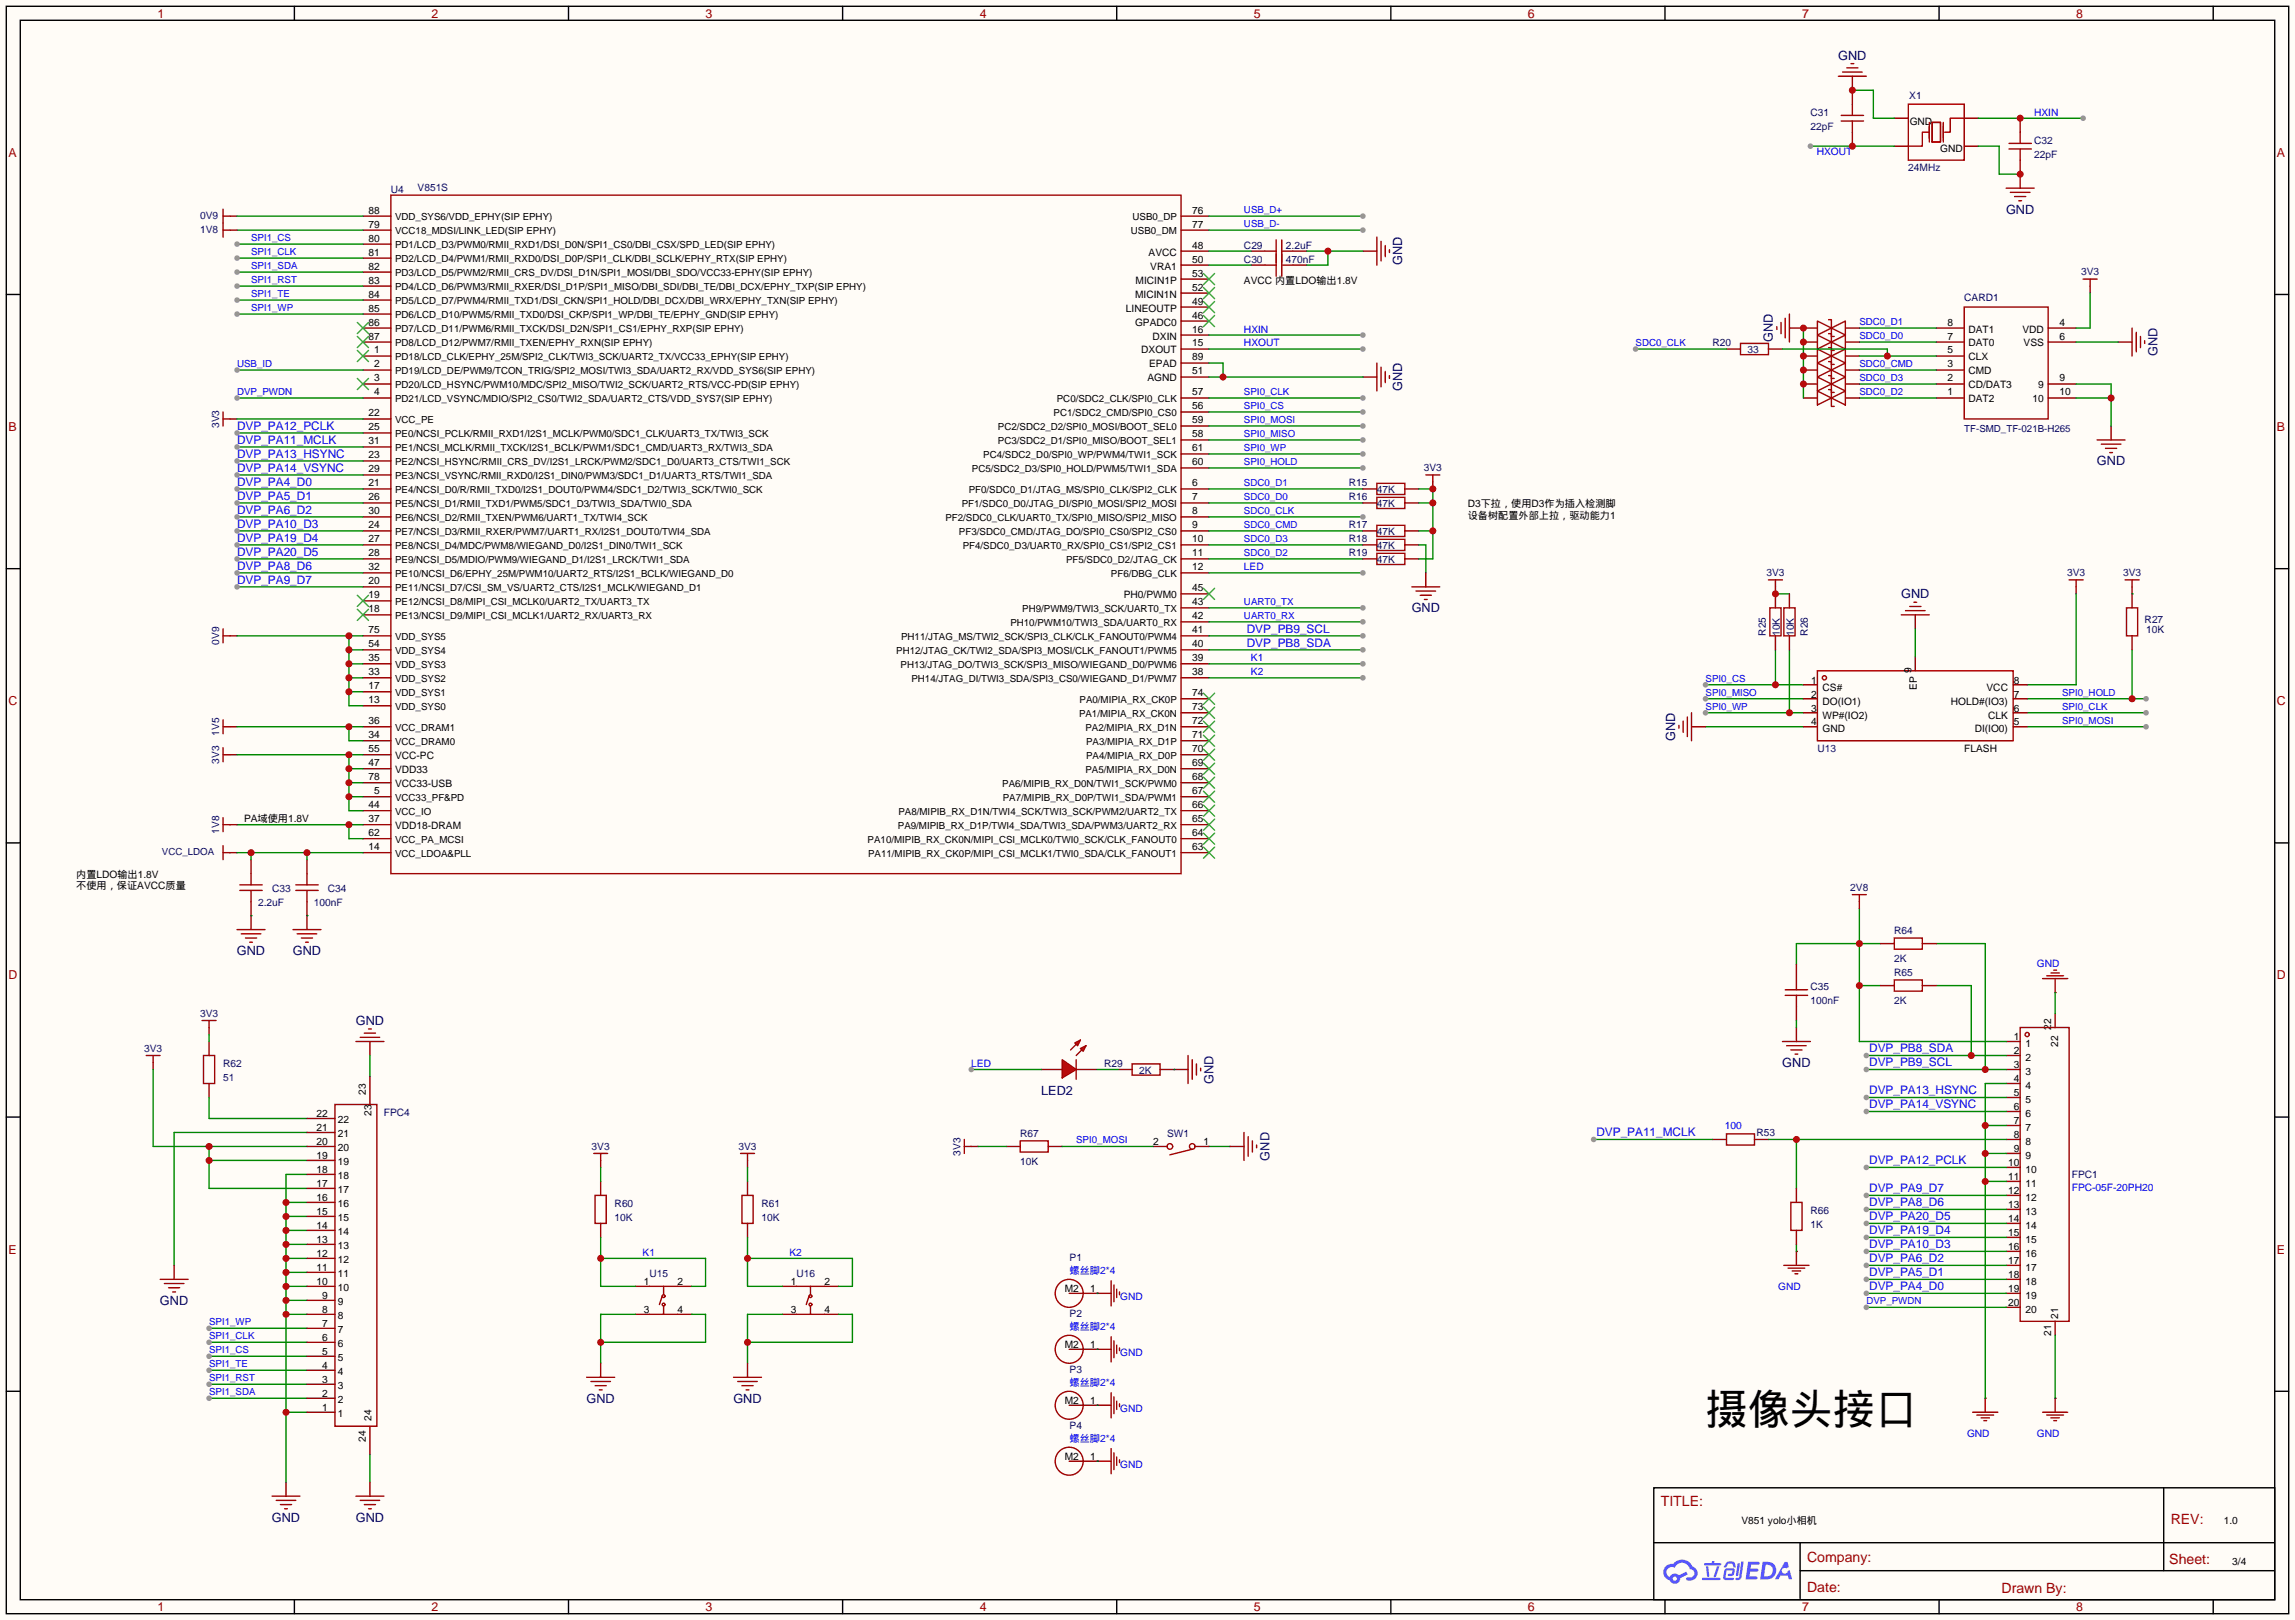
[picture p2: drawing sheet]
<svg xmlns="http://www.w3.org/2000/svg" width="417mm" height="294mm" viewBox="0 0 417 294" stroke-linecap="round" stroke-linejoin="round" font-family="sans-serif">
<defs><g id="words">
<text font-size="7.7" x="309.8" y="258.5">摄像头接口</text>
<g font-size="2.6" fill="#a00000">
<text x="301.6" y="273.4">TITLE:</text>
<text x="394.2" y="276.7">REV:</text>
<text x="328.2" y="283.6">Company:</text>
<text x="394" y="284">Sheet:</text>
<text x="328.2" y="289.1">Date:</text>
<text x="363.5" y="289.2">Drawn By:</text>
</g>
<g font-size="2.3" fill="#000080">
<text x="333.9" y="10.8">GND</text>
<text x="364.3" y="38.8">GND</text>
<text x="254.7" y="48.2" transform="rotate(-90 254.7 48.2)">GND</text>
<text x="322" y="62.1" transform="rotate(-90 322 62.1)">GND</text>
<text x="391.8" y="64.7" transform="rotate(-90 391.8 64.7)">GND</text>
<text x="254.7" y="71" transform="rotate(-90 254.7 71)">GND</text>
<text x="380.8" y="84.5">GND</text>
<text x="256.4" y="111.2">GND</text>
<text x="345.3" y="108.6">GND</text>
<text x="304.2" y="134.5" transform="rotate(-90 304.2 134.5)">GND</text>
<text x="43" y="173.4">GND</text>
<text x="53.2" y="173.4">GND</text>
<text x="64.6" y="186.1">GND</text>
<text x="220.4" y="196.7" transform="rotate(-90 220.4 196.7)">GND</text>
<text x="323.7" y="193.7">GND</text>
<text x="189.1" y="198.8">LED2</text>
<text x="230.6" y="210.7" transform="rotate(-90 230.6 210.7)">GND</text>
<text x="29.1" y="236.9">GND</text>
<text x="106.5" y="254.7">GND</text>
<text x="133.2" y="254.7">GND</text>
<text x="49.4" y="276.3">GND</text>
<text x="64.6" y="276.3">GND</text>
</g>
<g font-size="2.2" fill="#a00000">
<text x="28.6" y="3.2">1</text>
<text x="78.4" y="3.2">2</text>
<text x="128.1" y="3.2">3</text>
<text x="177.9" y="3.2">4</text>
<text x="227.7" y="3.2">5</text>
<text x="277.5" y="3.2">6</text>
<text x="327.3" y="3.2">7</text>
<text x="377.1" y="3.2">8</text>
<text x="1.5" y="28.5">A</text>
<text x="413.5" y="28.5">A</text>
<text x="1.5" y="78.2">B</text>
<text x="413.5" y="78.2">B</text>
<text x="1.5" y="128">C</text>
<text x="413.5" y="128">C</text>
<text x="1.5" y="177.8">D</text>
<text x="413.5" y="177.8">D</text>
<text x="1.5" y="227.6">E</text>
<text x="413.5" y="227.6">E</text>
<text x="28.6" y="292.5">1</text>
<text x="78.4" y="292.5">2</text>
<text x="128.1" y="292.5">3</text>
<text x="177.9" y="292.5">4</text>
<text x="227.7" y="292.5">5</text>
<text x="277.5" y="292.5">6</text>
<text x="327.3" y="292.5">7</text>
<text x="377.1" y="292.5">8</text>
</g>
<g font-size="2.1" fill="#00f">
<text x="43.1" y="78.1">DVP_PA12_PCLK</text>
<text x="43.1" y="80.6">DVP_PA11_MCLK</text>
<text x="43.1" y="83.1">DVP_PA13_HSYNC</text>
<text x="43.1" y="85.7">DVP_PA14_VSYNC</text>
<text x="43.1" y="88.2">DVP_PA4_D0</text>
<text x="43.1" y="90.8">DVP_PA5_D1</text>
<text x="43.1" y="93.3">DVP_PA6_D2</text>
<text x="43.1" y="95.8">DVP_PA10_D3</text>
<text x="43.1" y="98.4">DVP_PA19_D4</text>
<text x="43.1" y="100.9">DVP_PA20_D5</text>
<text x="43.1" y="103.5">DVP_PA8_D6</text>
<text x="43.1" y="106">DVP_PA9_D7</text>
<text x="226.4" y="114.9">DVP_PB9_SCL</text>
<text x="226.4" y="117.4">DVP_PB8_SDA</text>
<text x="339.5" y="191.1">DVP_PB8_SDA</text>
<text x="339.5" y="193.6">DVP_PB9_SCL</text>
<text x="339.5" y="201.2">DVP_PA14_VSYNC</text>
<text x="339.5" y="198.7">DVP_PA13_HSYNC</text>
<text x="289.9" y="206.3">DVP_PA11_MCLK</text>
<text x="339.5" y="211.4">DVP_PA12_PCLK</text>
<text x="339.5" y="221.6">DVP_PA20_D5</text>
<text x="339.5" y="219">DVP_PA8_D6</text>
<text x="339.5" y="216.5">DVP_PA9_D7</text>
<text x="339.5" y="224.1">DVP_PA19_D4</text>
<text x="339.5" y="226.6">DVP_PA10_D3</text>
<text x="339.5" y="229.2">DVP_PA6_D2</text>
<text x="339.5" y="231.7">DVP_PA5_D1</text>
<text x="339.5" y="234.3">DVP_PA4_D0</text>
</g>
<g font-size="1.8" fill="#000080">
<text x="346.8" y="17.9">X1</text>
<text x="328.8" y="21">C31</text>
<text x="328.8" y="23.5">22pF</text>
<text x="369.4" y="26.1">C32</text>
<text x="369.4" y="28.6">22pF</text>
<text x="71" y="35">U4</text>
<text x="75.8" y="34.7">V851S</text>
<text x="346.6" y="31.1">24MHz</text>
<text x="36.3" y="39.8">0V9</text>
<text x="36.3" y="42.3">1V8</text>
<text x="225.9" y="45.1">C29</text>
<text x="225.9" y="47.7">C30</text>
<text x="233.6" y="45.1">2.2uF</text>
<text x="233.6" y="47.7">470nF</text>
<text x="378" y="50">3V3</text>
<text x="356.7" y="54.7">CARD1</text>
<text x="311" y="62.9">R20</text>
<text x="317.4" y="64.2">33</text>
<text x="39.8" y="77.7" transform="rotate(-90 39.8 77.7)">3V3</text>
<text x="356.7" y="78.4">TF-SMD_TF-021B-H265</text>
<text x="245" y="88.3">R15</text>
<text x="250.1" y="89.6">47K</text>
<text x="258.6" y="85.5">3V3</text>
<text x="245" y="90.9">R16</text>
<text x="245" y="95.9">R17</text>
<text x="250.1" y="92.1">47K</text>
<text x="245" y="98.5">R18</text>
<text x="245" y="101">R19</text>
<text x="250.1" y="97.2">47K</text>
<text x="250.1" y="99.7">47K</text>
<text x="250.1" y="102.3">47K</text>
<text x="320.8" y="104.6">3V3</text>
<text x="375.4" y="104.6">3V3</text>
<text x="385.6" y="104.6">3V3</text>
<text x="389.5" y="113.2">R27</text>
<text x="39.8" y="117.1" transform="rotate(-90 39.8 117.1)">0V9</text>
<text x="320.7" y="115.4" transform="rotate(-90 320.7 115.4)">R25</text>
<text x="323.3" y="115.4" transform="rotate(-90 323.3 115.4)">10K</text>
<text x="325.8" y="115.4" transform="rotate(-90 325.8 115.4)">10K</text>
<text x="328.3" y="115.4" transform="rotate(-90 328.3 115.4)">R26</text>
<text x="389.8" y="115">10K</text>
<text x="39.8" y="133.6" transform="rotate(-90 39.8 133.6)">1V5</text>
<text x="330.1" y="136.6">U13</text>
<text x="39.8" y="138.7" transform="rotate(-90 39.8 138.7)">3V3</text>
<text x="29.4" y="155.3">VCC_LDOA</text>
<text x="39.8" y="151.4" transform="rotate(-90 39.8 151.4)">1V8</text>
<text x="49.4" y="162">C33</text>
<text x="59.6" y="162">C34</text>
<text x="336" y="161.7">2V8</text>
<text x="46.9" y="164.5">2.2uF</text>
<text x="57" y="164.5">100nF</text>
<text x="344" y="169.6">R64</text>
<text x="328.8" y="179.8">C35</text>
<text x="344" y="174.7">2K</text>
<text x="344" y="177.2">R65</text>
<text x="36.3" y="184.6">3V3</text>
<text x="328.8" y="182.3">100nF</text>
<text x="344" y="182.3">2K</text>
<text x="26.2" y="190.9">3V3</text>
<text x="40.5" y="193.7">R62</text>
<text x="40.5" y="196.3">51</text>
<text x="200.5" y="193.7">R29</text>
<text x="206.9" y="195">2K</text>
<text x="69.7" y="202.6">FPC4</text>
<text x="107.4" y="208.7">3V3</text>
<text x="134.1" y="208.7">3V3</text>
<text x="174.4" y="209.8" transform="rotate(-90 174.4 209.8)">3V3</text>
<text x="185.3" y="206.4">R67</text>
<text x="212" y="206.4">SW1</text>
<text x="319" y="206.3">R53</text>
<text x="185.3" y="211.5">10K</text>
<text x="376.3" y="214">FPC1</text>
<text x="111.6" y="219.1">R60</text>
<text x="111.6" y="221.7">10K</text>
<text x="138.3" y="219.1">R61</text>
<text x="138.3" y="221.7">10K</text>
<text x="328.8" y="220.4">R66</text>
<text x="328.8" y="222.9">1K</text>
<text x="118" y="231.8">U15</text>
<text x="144.7" y="231.8">U16</text>
<text x="194.3" y="229">P1</text>
<text x="194.3" y="239.2">P2</text>
<text x="194.3" y="249.3">P3</text>
<text x="194.3" y="259.5">P4</text>
</g>
<g font-size="1.8">
<text x="346.8" y="22.8">GND</text>
<text x="352.4" y="27.6">GND</text>
<text x="66.9" y="38.8">88</text>
<text x="66.9" y="41.3">79</text>
<text x="71.8" y="40">VDD_SYS6/VDD_EPHY(SIP EPHY)</text>
<text x="205.7" y="40">USB0_DP</text>
<text x="216.5" y="41.3">77</text>
<text x="216.5" y="38.8">76</text>
<text x="66.9" y="46.4">81</text>
<text x="66.9" y="43.9">80</text>
<text x="71.8" y="47.6">PD2/LCD_D4/PWM1/RMII_RXD0/DSI_D0P/SPI1_CLK/DBI_SCLK/EPHY_RTX(SIP EPHY)</text>
<text x="71.8" y="45">PD1/LCD_D3/PWM0/RMII_RXD1/DSI_D0N/SPI1_CS0/DBI_CSX/SPD_LED(SIP EPHY)</text>
<text x="71.8" y="42.5">VCC18_MDSI/LINK_LED(SIP EPHY)</text>
<text x="205.4" y="42.5">USB0_DM</text>
<text x="208.6" y="46.4">AVCC</text>
<text x="216.5" y="47.7">50</text>
<text x="216.5" y="45.1">48</text>
<text x="66.9" y="51.5">83</text>
<text x="66.9" y="48.9">82</text>
<text x="71.8" y="52.7">PD4/LCD_D6/PWM3/RMII_RXER/DSI_D1P/SPI1_MISO/DBI_SDI/DBI_TE/DBI_DCX/EPHY_TXP(SIP EPHY)</text>
<text x="71.8" y="50.1">PD3/LCD_D5/PWM2/RMII_CRS_DV/DSI_D1N/SPI1_MOSI/DBI_SDO/VCC33-EPHY(SIP EPHY)</text>
<text x="206.2" y="51.5">MICIN1P</text>
<text x="208.9" y="48.9">VRA1</text>
<text x="216.5" y="52.8">52</text>
<text x="216.5" y="50.2">53</text>
<text x="225.9" y="51.5">AVCC 内置LDO输出1.8V</text>
<text x="66.9" y="59.1">86</text>
<text x="66.9" y="56.6">85</text>
<text x="66.9" y="54">84</text>
<text x="71.8" y="57.7">PD6/LCD_D10/PWM5/RMII_TXD0/DSI_CKP/SPI1_WP/DBI_TE/EPHY_GND(SIP EPHY)</text>
<text x="71.8" y="55.2">PD5/LCD_D7/PWM4/RMII_TXD1/DSI_CKN/SPI1_HOLD/DBI_DCX/DBI_WRX/EPHY_TXN(SIP EPHY)</text>
<text x="204.5" y="56.6">LINEOUTP</text>
<text x="206.1" y="59.1">GPADC0</text>
<text x="206.1" y="54">MICIN1N</text>
<text x="216.5" y="57.8">46</text>
<text x="216.5" y="55.3">49</text>
<text x="353.7" y="59.1">8</text>
<text x="374" y="59.1">4</text>
<text x="66.9" y="61.6">87</text>
<text x="67.9" y="64.2">1</text>
<text x="71.8" y="65.4">PD18/LCD_CLK/EPHY_25M/SPI2_CLK/TWI3_SCK/UART2_TX/VCC33_EPHY(SIP EPHY)</text>
<text x="71.8" y="62.8">PD8/LCD_D12/PWM7/RMII_TXEN/EPHY_RXN(SIP EPHY)</text>
<text x="71.8" y="60.3">PD7/LCD_D11/PWM6/RMII_TXCK/DSI_D2N/SPI1_CS1/EPHY_RXP(SIP EPHY)</text>
<text x="207.3" y="64.2">DXOUT</text>
<text x="209.3" y="61.6">DXIN</text>
<text x="216.5" y="65.5">89</text>
<text x="216.5" y="62.9">15</text>
<text x="216.5" y="60.4">16</text>
<text x="353.7" y="64.2">5</text>
<text x="353.7" y="61.6">7</text>
<text x="357.5" y="65.5">CLX</text>
<text x="357.5" y="62.9">DAT0</text>
<text x="357.5" y="60.4">DAT1</text>
<text x="367.3" y="60.4">VDD</text>
<text x="367.5" y="62.9">VSS</text>
<text x="374" y="61.6">6</text>
<text x="67.9" y="71.8">4</text>
<text x="67.9" y="69.3">3</text>
<text x="67.9" y="66.7">2</text>
<text x="71.8" y="70.4">PD20/LCD_HSYNC/PWM10/MDC/SPI2_MISO/TWI2_SCK/UART2_RTS/VCC-PD(SIP EPHY)</text>
<text x="71.8" y="67.9">PD19/LCD_DE/PWM9/TCON_TRIG/SPI2_MOSI/TWI3_SDA/UART2_RX/VDD_SYS6(SIP EPHY)</text>
<text x="208.4" y="69.3">AGND</text>
<text x="208.7" y="66.7">EPAD</text>
<text x="216.5" y="68">51</text>
<text x="216.5" y="71.8">57</text>
<text x="353.7" y="71.8">1</text>
<text x="353.7" y="69.3">2</text>
<text x="353.7" y="66.7">3</text>
<text x="357.5" y="70.5">CD/DAT3</text>
<text x="357.5" y="68">CMD</text>
<text x="370.2" y="70.5">9</text>
<text x="374" y="71.8">10</text>
<text x="374" y="69.3">9</text>
<text x="66.9" y="75.6">22</text>
<text x="71.8" y="76.8">VCC_PE</text>
<text x="71.8" y="73">PD21/LCD_VSYNC/MDIO/SPI2_CS0/TWI2_SDA/UART2_CTS/VDD_SYS7(SIP EPHY)</text>
<text x="191.4" y="75.5">PC1/SDC2_CMD/SPI0_CS0</text>
<text x="191.9" y="73">PC0/SDC2_CLK/SPI0_CLK</text>
<text x="216.5" y="76.9">59</text>
<text x="216.5" y="74.3">56</text>
<text x="357.5" y="73.1">DAT2</text>
<text x="369.2" y="73.1">10</text>
<text x="66.9" y="83.2">23</text>
<text x="66.9" y="80.7">31</text>
<text x="66.9" y="78.2">25</text>
<text x="71.8" y="81.9">PE1/NCSI_MCLK/RMII_TXCK/I2S1_BCLK/PWM1/SDC1_CMD/UART3_RX/TWI3_SDA</text>
<text x="71.8" y="79.3">PE0/NCSI_PCLK/RMII_RXD1/I2S1_MCLK/PWM0/SDC1_CLK/UART3_TX/TWI3_SCK</text>
<text x="178.6" y="83.1">PC4/SDC2_D0/SPI0_WP/PWM4/TWI1_SCK</text>
<text x="181.2" y="80.6">PC3/SDC2_D1/SPI0_MISO/BOOT_SEL1</text>
<text x="181.2" y="78.1">PC2/SDC2_D2/SPI0_MOSI/BOOT_SEL0</text>
<text x="216.5" y="82">61</text>
<text x="216.5" y="79.4">58</text>
<text x="66.9" y="88.3">21</text>
<text x="66.9" y="85.8">29</text>
<text x="71.8" y="89.5">PE4/NCSI_D0/R/RMII_TXD0/I2S1_DOUT0/PWM4/SDC1_D2/TWI3_SCK/TWI0_SCK</text>
<text x="71.8" y="86.9">PE3/NCSI_VSYNC/RMII_RXD0/I2S1_DIN0/PWM3/SDC1_D1/UART3_RTS/TWI1_SDA</text>
<text x="71.8" y="84.4">PE2/NCSI_HSYNC/RMII_CRS_DV/I2S1_LRCK/PWM2/SDC1_D0/UART3_CTS/TWI1_SCK</text>
<text x="175.9" y="89.5">PF0/SDC0_D1/JTAG_MS/SPI0_CLK/SPI2_CLK</text>
<text x="176.5" y="85.7">PC5/SDC2_D3/SPI0_HOLD/PWM5/TWI1_SDA</text>
<text x="216.5" y="88.3">6</text>
<text x="216.5" y="84.5">60</text>
<text x="66.9" y="95.9">24</text>
<text x="66.9" y="93.4">30</text>
<text x="66.9" y="90.9">26</text>
<text x="71.8" y="94.6">PE6/NCSI_D2/RMII_TXEN/PWM6/UART1_TX/TWI4_SCK</text>
<text x="71.8" y="92">PE5/NCSI_D1/RMII_TXD1/PWM5/SDC1_D3/TWI3_SDA/TWI0_SDA</text>
<text x="171.7" y="94.6">PF2/SDC0_CLK/UART0_TX/SPI0_MISO/SPI2_MISO</text>
<text x="174.7" y="92">PF1/SDC0_D0/JTAG_DI/SPI0_MOSI/SPI2_MOSI</text>
<text x="216.5" y="95.9">9</text>
<text x="216.5" y="93.4">8</text>
<text x="216.5" y="90.9">7</text>
<text x="266.6" y="92.1">D3下拉，使用D3作为插入检测脚</text>
<text x="266.6" y="94.2">设备树配置外部上拉，驱动能力1</text>
<text x="66.9" y="101">28</text>
<text x="66.9" y="98.5">27</text>
<text x="71.8" y="99.6">PE8/NCSI_D4/MDC/PWM8/WIEGAND_D0/I2S1_DIN0/TWI1_SCK</text>
<text x="71.8" y="97.1">PE7/NCSI_D3/RMII_RXER/PWM7/UART1_RX/I2S1_DOUT0/TWI4_SDA</text>
<text x="174.2" y="97.1">PF3/SDC0_CMD/JTAG_DO/SPI0_CS0/SPI2_CS0</text>
<text x="174.9" y="99.6">PF4/SDC0_D3/UART0_RX/SPI0_CS1/SPI2_CS1</text>
<text x="216.5" y="101">11</text>
<text x="216.5" y="98.5">10</text>
<text x="66.9" y="106.1">20</text>
<text x="66.9" y="103.6">32</text>
<text x="71.8" y="107.3">PE11/NCSI_D7/CSI_SM_VS/UART2_CTS/I2S1_MCLK/WIEGAND_D1</text>
<text x="71.8" y="104.7">PE10/NCSI_D6/EPHY_25M/PWM10/UART2_RTS/I2S1_BCLK/WIEGAND_D0</text>
<text x="71.8" y="102.2">PE9/NCSI_D5/MDIO/PWM9/WIEGAND_D1/I2S1_LRCK/TWI1_SDA</text>
<text x="193.6" y="102.2">PF5/SDC0_D2/JTAG_CK</text>
<text x="201.8" y="104.7">PF6/DBG_CLK</text>
<text x="216.5" y="107.4">45</text>
<text x="216.5" y="103.6">12</text>
<text x="66.9" y="111.2">18</text>
<text x="66.9" y="108.6">19</text>
<text x="71.8" y="112.3">PE13/NCSI_D9/MIPI_CSI_MCLK1/UART2_RX/UART3_RX</text>
<text x="71.8" y="109.8">PE12/NCSI_D8/MIPI_CSI_MCLK0/UART2_TX/UART3_TX</text>
<text x="183.5" y="113.6">PH10/PWM10/TWI3_SDA/UART0_RX</text>
<text x="185.7" y="111.1">PH9/PWM9/TWI3_SCK/UART0_TX</text>
<text x="204.1" y="108.6">PH0/PWM0</text>
<text x="216.5" y="112.4">42</text>
<text x="216.5" y="109.9">43</text>
<text x="66.9" y="115">75</text>
<text x="66.9" y="117.5">54</text>
<text x="71.8" y="116.2">VDD_SYS5</text>
<text x="71.8" y="118.7">VDD_SYS4</text>
<text x="162.8" y="118.7">PH12/JTAG_CK/TWI2_SDA/SPI3_MOSI/CLK_FANOUT1/PWM5</text>
<text x="163.7" y="116.2">PH11/JTAG_MS/TWI2_SCK/SPI3_CLK/CLK_FANOUT0/PWM4</text>
<text x="216.5" y="117.5">40</text>
<text x="216.5" y="115">41</text>
<text x="66.9" y="120.1">35</text>
<text x="66.9" y="122.6">33</text>
<text x="66.9" y="125.1">17</text>
<text x="71.8" y="121.2">VDD_SYS3</text>
<text x="71.8" y="123.8">VDD_SYS2</text>
<text x="163.6" y="121.2">PH13/JTAG_DO/TWI3_SCK/SPI3_MISO/WIEGAND_D0/PWM6</text>
<text x="165.5" y="123.8">PH14/JTAG_DI/TWI3_SDA/SPI3_CS0/WIEGAND_D1/PWM7</text>
<text x="216.5" y="122.6">38</text>
<text x="216.5" y="120.1">39</text>
<text x="328.9" y="124.1">1</text>
<text x="331" y="125.4">CS#</text>
<text x="347.1" y="122.3" transform="rotate(-90 347.1 122.3)">9</text>
<text x="348.2" y="125.3" transform="rotate(-90 348.2 125.3)">EP</text>
<text x="360.8" y="125.4">VCC</text>
<text x="365.8" y="124.1">8</text>
<text x="66.9" y="127.7">13</text>
<text x="66.9" y="131.5">36</text>
<text x="71.8" y="126.3">VDD_SYS1</text>
<text x="71.8" y="128.9">VDD_SYS0</text>
<text x="196" y="130.1">PA1/MIPIA_RX_CK0N</text>
<text x="196.1" y="127.6">PA0/MIPIA_RX_CK0P</text>
<text x="216.5" y="131.5">72</text>
<text x="216.5" y="129">73</text>
<text x="216.5" y="126.4">74</text>
<text x="328.9" y="126.6">2</text>
<text x="328.9" y="129.2">3</text>
<text x="328.9" y="131.7">4</text>
<text x="331" y="127.9">DO(IO1)</text>
<text x="331" y="130.5">WP#(IO2)</text>
<text x="354.3" y="127.9">HOLD#(IO3)</text>
<text x="361.1" y="130.5">CLK</text>
<text x="365.8" y="131.7">5</text>
<text x="365.8" y="129.2">6</text>
<text x="365.8" y="126.6">7</text>
<text x="66.9" y="134">34</text>
<text x="66.9" y="136.6">55</text>
<text x="71.8" y="132.7">VCC_DRAM1</text>
<text x="71.8" y="135.2">VCC_DRAM0</text>
<text x="71.8" y="137.8">VCC-PC</text>
<text x="197.1" y="132.7">PA2/MIPIA_RX_D1N</text>
<text x="197.2" y="137.7">PA4/MIPIA_RX_D0P</text>
<text x="197.2" y="135.2">PA3/MIPIA_RX_D1P</text>
<text x="216.5" y="136.6">70</text>
<text x="216.5" y="134">71</text>
<text x="331" y="133">GND</text>
<text x="356.7" y="136.6">FLASH</text>
<text x="358.6" y="133">DI(IO0)</text>
<text x="66.9" y="139.1">47</text>
<text x="66.9" y="141.7">78</text>
<text x="71.8" y="140.4">VDD33</text>
<text x="71.8" y="142.9">VCC33-USB</text>
<text x="182" y="142.8">PA6/MIPIB_RX_D0N/TWI1_SCK/PWM0</text>
<text x="197.1" y="140.3">PA5/MIPIA_RX_D0N</text>
<text x="216.5" y="141.7">68</text>
<text x="216.5" y="139.1">69</text>
<text x="44.3" y="149.3">PA域使用1.8V</text>
<text x="66.9" y="146.7">44</text>
<text x="66.9" y="149.3">37</text>
<text x="67.9" y="144.2">5</text>
<text x="71.8" y="145.4">VCC33_PF&amp;PD</text>
<text x="71.8" y="147.9">VCC_IO</text>
<text x="163.2" y="147.9">PA8/MIPIB_RX_D1N/TWI4_SCK/TWI3_SCK/PWM2/UART2_TX</text>
<text x="182.1" y="145.4">PA7/MIPIB_RX_D0P/TWI1_SDA/PWM1</text>
<text x="216.5" y="149.3">65</text>
<text x="216.5" y="146.7">66</text>
<text x="216.5" y="144.2">67</text>
<text x="66.9" y="151.8">62</text>
<text x="66.9" y="154.4">14</text>
<text x="71.8" y="150.5">VDD18-DRAM</text>
<text x="71.8" y="153">VCC_PA_MCSI</text>
<text x="71.8" y="155.5">VCC_LDOA&amp;PLL</text>
<text x="157.6" y="153">PA10/MIPIB_RX_CK0N/MIPI_CSI_MCLK0/TWI0_SCK/CLK_FANOUT0</text>
<text x="157.7" y="155.5">PA11/MIPIB_RX_CK0P/MIPI_CSI_MCLK1/TWI0_SDA/CLK_FANOUT1</text>
<text x="163.1" y="150.4">PA9/MIPIB_RX_D1P/TWI4_SDA/TWI3_SDA/PWM3/UART2_RX</text>
<text x="216.5" y="154.4">63</text>
<text x="216.5" y="151.8">64</text>
<text x="13.8" y="159.4">内置LDO输出1.8V</text>
<text x="13.8" y="161.5">不使用，保证AVCC质量</text>
<text x="365.7" y="191.4">2</text>
<text x="365.7" y="188.9">1</text>
<text x="367.8" y="190.1">1</text>
<text x="372.5" y="186.9" transform="rotate(-90 372.5 186.9)">22</text>
<text x="373.8" y="190" transform="rotate(-90 373.8 190)">22</text>
<text x="365.7" y="196.5">4</text>
<text x="365.7" y="194">3</text>
<text x="367.8" y="197.8">4</text>
<text x="367.8" y="195.2">3</text>
<text x="367.8" y="192.7">2</text>
<text x="57.5" y="202.8">22</text>
<text x="61.3" y="203.9">22</text>
<text x="66.5" y="198.8" transform="rotate(-90 66.5 198.8)">23</text>
<text x="67.5" y="202.6" transform="rotate(-90 67.5 202.6)">23</text>
<text x="365.7" y="201.6">6</text>
<text x="365.7" y="199">5</text>
<text x="367.8" y="202.8">6</text>
<text x="367.8" y="200.3">5</text>
<text x="57.5" y="207.9">20</text>
<text x="57.5" y="205.4">21</text>
<text x="61.3" y="208.9">20</text>
<text x="61.3" y="206.4">21</text>
<text x="209.4" y="207.9">2</text>
<text x="218.6" y="207.9">1</text>
<text x="365.7" y="209.2">9</text>
<text x="365.7" y="206.7">8</text>
<text x="365.7" y="204.1">7</text>
<text x="367.8" y="207.9">8</text>
<text x="367.8" y="205.4">7</text>
<text x="57.5" y="215.5">17</text>
<text x="57.5" y="213">18</text>
<text x="57.5" y="210.5">19</text>
<text x="61.3" y="214">18</text>
<text x="61.3" y="211.5">19</text>
<text x="364.7" y="214.3">11</text>
<text x="364.7" y="211.7">10</text>
<text x="367.8" y="215.5">11</text>
<text x="367.8" y="213">10</text>
<text x="367.8" y="210.5">9</text>
<text x="57.5" y="220.6">15</text>
<text x="57.5" y="218.1">16</text>
<text x="61.3" y="221.6">15</text>
<text x="61.3" y="219.1">16</text>
<text x="61.3" y="216.6">17</text>
<text x="364.7" y="221.9">14</text>
<text x="364.7" y="219.4">13</text>
<text x="364.7" y="216.8">12</text>
<text x="367.8" y="220.6">13</text>
<text x="367.8" y="218.1">12</text>
<text x="57.5" y="225.7">13</text>
<text x="57.5" y="223.2">14</text>
<text x="61.3" y="226.7">13</text>
<text x="61.3" y="224.2">14</text>
<text x="364.7" y="227">16</text>
<text x="364.7" y="224.4">15</text>
<text x="367.8" y="225.7">15</text>
<text x="367.8" y="223.2">14</text>
<text x="57.5" y="233.3">10</text>
<text x="57.5" y="230.8">11</text>
<text x="57.5" y="228.2">12</text>
<text x="61.3" y="231.8">11</text>
<text x="61.3" y="229.3">12</text>
<text x="117" y="233.3">1</text>
<text x="123.1" y="233.3">2</text>
<text x="143.6" y="233.3">1</text>
<text x="149.7" y="233.3">2</text>
<text x="364.7" y="232.1">18</text>
<text x="364.7" y="229.5">17</text>
<text x="367.8" y="233.3">18</text>
<text x="367.8" y="230.8">17</text>
<text x="367.8" y="228.2">16</text>
<text x="58.5" y="238.4">8</text>
<text x="58.5" y="235.9">9</text>
<text x="61.3" y="239.4">8</text>
<text x="61.3" y="236.9">9</text>
<text x="61.3" y="234.3">10</text>
<text x="117" y="238.4">3</text>
<text x="123.1" y="238.4">4</text>
<text x="143.6" y="238.4">3</text>
<text x="149.7" y="238.4">4</text>
<text x="193.4" y="234.6">M2</text>
<text x="198" y="234.6">1</text>
<text x="364.7" y="237.1">20</text>
<text x="364.7" y="234.6">19</text>
<text x="367.8" y="238.4">20</text>
<text x="367.8" y="235.9">19</text>
<text x="373.8" y="239.4" transform="rotate(-90 373.8 239.4)">21</text>
<text x="58.5" y="243.5">6</text>
<text x="58.5" y="240.9">7</text>
<text x="61.3" y="244.5">6</text>
<text x="61.3" y="242">7</text>
<text x="193.4" y="244.8">M2</text>
<text x="198" y="244.8">1</text>
<text x="372.5" y="242.6" transform="rotate(-90 372.5 242.6)">21</text>
<text x="58.5" y="251.1">3</text>
<text x="58.5" y="248.6">4</text>
<text x="58.5" y="246">5</text>
<text x="61.3" y="249.6">4</text>
<text x="61.3" y="247">5</text>
<text x="58.5" y="256.2">1</text>
<text x="58.5" y="253.6">2</text>
<text x="61.3" y="257.2">1</text>
<text x="61.3" y="254.7">2</text>
<text x="61.3" y="252.1">3</text>
<text x="67.5" y="258" transform="rotate(-90 67.5 258)">24</text>
<text x="193.4" y="254.9">M2</text>
<text x="198" y="254.9">1</text>
<text x="66.5" y="261.8" transform="rotate(-90 66.5 261.8)">24</text>
<text x="193.4" y="265.1">M2</text>
<text x="198" y="265.1">1</text>
<text x="316.3" y="276.7">V851 yolo小相机</text>
<text x="403.9" y="276.8">1.0</text>
<text x="405.4" y="284.2">3/4</text>
</g>
<g font-size="1.8" fill="#00f">
<text x="369.4" y="21">HXIN</text>
<text x="330" y="28.1">HXOUT</text>
<text x="225.9" y="41.2">USB_D-</text>
<text x="225.9" y="38.7">USB_D+</text>
<text x="45.6" y="46.3">SPI1_CLK</text>
<text x="45.6" y="43.8">SPI1_CS</text>
<text x="45.6" y="53.9">SPI1_TE</text>
<text x="45.6" y="51.4">SPI1_RST</text>
<text x="45.6" y="48.8">SPI1_SDA</text>
<text x="45.6" y="56.5">SPI1_WP</text>
<text x="337.7" y="59">SDC0_D1</text>
<text x="225.9" y="60.4">HXIN</text>
<text x="225.9" y="62.9">HXOUT</text>
<text x="297.1" y="62.8">SDC0_CLK</text>
<text x="337.7" y="61.5">SDC0_D0</text>
<text x="43.1" y="66.6">USB_ID</text>
<text x="43.1" y="71.7">DVP_PWDN</text>
<text x="225.9" y="71.7">SPI0_CLK</text>
<text x="337.7" y="69.2">SDC0_D3</text>
<text x="337.7" y="66.6">SDC0_CMD</text>
<text x="337.7" y="71.7">SDC0_D2</text>
<text x="225.9" y="74.2">SPI0_CS</text>
<text x="225.9" y="76.8">SPI0_MOSI</text>
<text x="225.9" y="81.9">SPI0_WP</text>
<text x="225.9" y="79.3">SPI0_MISO</text>
<text x="225.9" y="84.4">SPI0_HOLD</text>
<text x="225.9" y="88.2">SDC0_D1</text>
<text x="225.9" y="95.8">SDC0_CMD</text>
<text x="225.9" y="93.3">SDC0_CLK</text>
<text x="225.9" y="90.8">SDC0_D0</text>
<text x="225.9" y="98.4">SDC0_D3</text>
<text x="225.9" y="100.9">SDC0_D2</text>
<text x="225.9" y="103.6">LED</text>
<text x="225.9" y="109.8">UART0_TX</text>
<text x="225.9" y="112.3">UART0_RX</text>
<text x="227.2" y="120.1">K1</text>
<text x="227.2" y="122.6">K2</text>
<text x="309.8" y="123.8">SPI0_CS</text>
<text x="309.8" y="126.3">SPI0_MISO</text>
<text x="309.8" y="128.9">SPI0_WP</text>
<text x="374.5" y="128.9">SPI0_CLK</text>
<text x="374.5" y="131.4">SPI0_MOSI</text>
<text x="374.5" y="126.3">SPI0_HOLD</text>
<text x="370" y="175.5">GND</text>
<text x="176.4" y="193.7">LED</text>
<text x="195.5" y="207.6">SPI0_MOSI</text>
<text x="313.2" y="205">100</text>
<text x="376.3" y="216.2">FPC-05F-20PH20</text>
<text x="116.7" y="228">K1</text>
<text x="143.4" y="228">K2</text>
<text x="194.3" y="231.3">螺丝脚2*4</text>
<text x="203.5" y="236">GND</text>
<text x="323" y="234.3">GND</text>
<text x="339" y="236.8">DVP_PWDN</text>
<text x="38" y="240.6">SPI1_WP</text>
<text x="38" y="245.7">SPI1_CS</text>
<text x="38" y="243.2">SPI1_CLK</text>
<text x="194.3" y="241.4">螺丝脚2*4</text>
<text x="38" y="250.8">SPI1_RST</text>
<text x="38" y="248.2">SPI1_TE</text>
<text x="194.3" y="251.6">螺丝脚2*4</text>
<text x="203.5" y="246.2">GND</text>
<text x="38" y="253.3">SPI1_SDA</text>
<text x="203.5" y="256.3">GND</text>
<text x="194.3" y="261.8">螺丝脚2*4</text>
<text x="357.3" y="260.9">GND</text>
<text x="370" y="260.9">GND</text>
<text x="203.5" y="266.5">GND</text>
</g>
</g></defs>
<path d="M0 0h416.8v294.1h-416.8z" fill="#fffcf7"/>
<g fill="none" stroke="#a10000" stroke-width=".25">
<path d="M40.5 38v2.5M40.5 39.2h1.3M71 35.4h143.5v123.2h-143.5zM229.7 45.6h2.1M229.7 48.1h2.1M231.8 43.6v6.6M232.8 45.6h2M232.8 43.6v6.6M232.8 48.1h2M250.1 43.1v5M250.8 43.8v3.6M251.6 44.6v2"/>
<path d="M252.3 45.3v.5M40.5 74.8v2.5M40.5 76.1h1.3M250.1 65.9v5.1M250.8 66.7v3.5M251.6 67.4v2.1M252.3 68.2v.5M40.5 114.2v2.5M40.5 115.4h1.3M40.5 130.7v2.5M40.5 135.8v2.5M40.5 132h1.3"/>
<path d="M40.5 137h1.3M40.5 153.5v2.6M40.5 154.8h1.3M45.6 158.6v2.1M55.8 158.6v2.1M43.1 168.8h5M43.6 161.7h4M43.6 160.7h4M43.8 169.5h3.6M44.6 170.3h2M45.3 171.1h.5M45.6 161.7v2"/>
<path d="M53.2 168.8h5.1M53.7 161.7h4.1M53.7 160.7h4.1M54 169.5h3.5M54.7 170.3h2.1M55.5 171.1h.5M55.8 161.7v2"/>
</g>
<g fill="none" stroke="#870000" stroke-width=".25">
<path d="M41.8 39.2h1.3M65.9 39.2h5.1M214.5 39.2h5.1M65.9 41.8h5.1M65.9 59.6h5.1M65.9 57h5.1M65.9 54.5h5.1M65.9 51.9h5.1M65.9 49.4h5.1M65.9 46.9h5.1M65.9 44.3h5.1M214.5 58.3h5.1"/>
<path d="M214.5 55.8h5.1M214.5 53.2h5.1M214.5 50.7h5.1M214.5 48.1h5.1M214.5 45.6h5.1M214.5 41.8h5.1M227.2 48.1h2.5M227.2 45.6h2.5M234.8 48.1h2.6M234.8 45.6h2.6M247.5 45.6h2.6M41.8 76.1h1.3"/>
<path d="M65.9 72.3h5.1M65.9 78.6h5.1M65.9 76.1h5.1M65.9 69.7h5.1M65.9 67.2h5.1M65.9 64.6h5.1M65.9 62.1h5.1M214.5 65.9h5.1M214.5 63.4h5.1M214.5 60.8h5.1M214.5 68.5h5.1M214.5 79.9h5.1"/>
<path d="M214.5 77.3h5.1M214.5 74.8h5.1M214.5 72.3h5.1M247.5 68.5h2.6M65.9 98.9h5.1M65.9 96.4h5.1M65.9 93.9h5.1M65.9 91.3h5.1M65.9 88.8h5.1M65.9 86.2h5.1M65.9 83.7h5.1M65.9 81.2h5.1"/>
<path d="M214.5 98.9h5.1M214.5 96.4h5.1M214.5 93.9h5.1M214.5 91.3h5.1M214.5 88.8h5.1M214.5 85h5.1M214.5 82.4h5.1M41.8 115.4h1.3M65.9 115.4h5.1M65.9 118h5.1M65.9 104h5.1M65.9 101.5h5.1"/>
<path d="M65.9 111.6h5.1M65.9 109.1h5.1M65.9 106.6h5.1M214.5 115.4h5.1M214.5 118h5.1M214.5 112.9h5.1M214.5 110.4h5.1M214.5 107.8h5.1M214.5 104h5.1M214.5 101.5h5.1M41.8 132h1.3M41.8 137h1.3"/>
<path d="M65.9 120.5h5.1M65.9 123.1h5.1M65.9 125.6h5.1M65.9 128.1h5.1M65.9 132h5.1M65.9 134.5h5.1M65.9 137h5.1M65.9 139.6h5.1M214.5 120.5h5.1M214.5 123.1h5.1M214.5 132h5.1M214.5 134.5h5.1"/>
<path d="M214.5 137h5.1M214.5 139.6h5.1M214.5 129.4h5.1M214.5 126.9h5.1M41.8 154.8h1.3M45.6 156.1v2.5M55.8 156.1v2.5M65.9 142.1h5.1M65.9 144.7h5.1M65.9 147.2h5.1M65.9 149.7h5.1M65.9 152.3h5.1"/>
<path d="M65.9 154.8h5.1M214.5 142.1h5.1M214.5 144.7h5.1M214.5 147.2h5.1M214.5 149.7h5.1M214.5 152.3h5.1M214.5 154.8h5.1M45.6 163.7v5.1M55.8 163.7v5.1"/>
</g>
<g fill="none" stroke="#3c3" stroke-width=".25">
<path d="M64.9 58.5l2 2.1M66.9 58.5l-2 2.1M218.6 57.3l2 2M218.6 54.7l2 2.1M218.6 52.2l2 2M218.6 49.7l2 2M220.6 57.3l-2 2M220.6 54.7l-2 2.1M220.6 52.2l-2 2M220.6 49.7l-2 2M64.9 68.7l2 2M64.9 63.6l2 2.1"/>
<path d="M64.9 61.1l2 2M66.9 68.7l-2 2M66.9 63.6l-2 2.1M66.9 61.1l-2 2M64.9 110.6l2 2M64.9 108.1l2 2M66.9 110.6l-2 2M66.9 108.1l-2 2M218.6 106.8l2 2M220.6 106.8l-2 2M218.6 138.6l2 2M218.6 136l2 2"/>
<path d="M218.6 133.5l2 2M218.6 130.9l2 2.1M218.6 128.4l2 2M218.6 125.9l2 2M220.6 138.6l-2 2M220.6 136l-2 2M220.6 133.5l-2 2M220.6 130.9l-2 2.1M220.6 128.4l-2 2M220.6 125.9l-2 2M218.6 153.8l2 2M218.6 151.3l2 2"/>
<path d="M218.6 148.7l2 2M218.6 146.2l2 2M218.6 143.6l2 2.1M218.6 141.1l2 2M220.6 153.8l-2 2M220.6 151.3l-2 2M220.6 148.7l-2 2M220.6 146.2l-2 2M220.6 143.6l-2 2.1M220.6 141.1l-2 2"/>
</g>
<path d="M237.4 45.6h10.1M241.2 45.6v2.5h-3.8M45.6 166.2h.1M55.8 166.2h.1" fill="none" stroke="#008700" stroke-width=".25"/>
<circle cx="241.2" cy="45.6" r=".63" fill="#c00"/>
<g fill="none" stroke="#a10000" stroke-width=".25">
<path d="M336.4 18.9v2.1M346.6 18.9h10.1v10.2h-10.1zM334.4 22h4.1M334.4 21h4.1M336.4 22v2M350.4 24h-1.3v2.5h-2.5M350.4 22.2v3.6M350.9 22.2h1.5v3.6h-1.5zM352.9 22.2v3.6M356.7 21.5h-2.5v2.5h-1M364.4 34.2h5M364.9 26h4"/>
<path d="M364.9 27.1h4M365.1 34.9h3.6M365.9 35.7h2M366.6 36.4h.6M366.9 24v2M366.9 27.1v2"/>
</g>
<path d="M336.4 16.4v2.5M336.4 24v2.5M344 21.5h2.6M344 26.5h2.6M356.7 21.5h2.6M356.7 26.5h2.6M366.9 21.5v2.5M366.9 29.1v5.1" fill="none" stroke="#870000" stroke-width=".25"/>
<path d="M328.8 26.5h15.2" fill="none" stroke="#008700" stroke-width=".25"/>
<circle cx="336.4" cy="26.5" r=".63" fill="#c00"/>
<circle cx="328.8" cy="26.5" r=".51" fill="#999"/>
<path d="M336.4 16.4h3.8v5.1h3.8M359.3 21.5h19" fill="none" stroke="#008700" stroke-width=".25"/>
<circle cx="366.9" cy="21.5" r=".63" fill="#c00"/>
<circle cx="378.3" cy="21.5" r=".51" fill="#999"/>
<path d="M359.3 26.5h3.8v5.1h3.8" fill="none" stroke="#008700" stroke-width=".25"/>
<circle cx="366.9" cy="31.6" r=".63" fill="#c00"/>
<path d="M336.4 13.8v2.6" fill="none" stroke="#870000" stroke-width=".25"/>
<circle cx="336.4" cy="16.4" r=".63" fill="#c00"/>
<path d="M333.9 13.8h5.1M334.6 13.1h3.6M335.4 12.3h2M336.2 11.6h.5" fill="none" stroke="#a10000" stroke-width=".25"/>
<path d="M219.6 60.8h27.9" fill="none" stroke="#008700" stroke-width=".25"/>
<circle cx="247.5" cy="60.8" r=".51" fill="#999"/>
<path d="M219.6 63.4h27.9" fill="none" stroke="#008700" stroke-width=".25"/>
<circle cx="247.5" cy="63.4" r=".51" fill="#999"/>
<path d="M219.6 48.1h7.6M219.6 45.6h7.6M43.1 154.8h22.8M45.6 154.8v1.3M55.8 154.8v1.3" fill="none" stroke="#008700" stroke-width=".25"/>
<g fill="#c00">
<circle cx="45.6" cy="154.8" r=".63"/>
<circle cx="55.8" cy="154.8" r=".63"/>
</g>
<path d="M43.1 149.7h22.8M63.4 149.7v2.6h2.5" fill="none" stroke="#008700" stroke-width=".25"/>
<circle cx="63.4" cy="149.7" r=".63" fill="#c00"/>
<path d="M43.1 137h22.8M63.4 137v10.2h2.5M63.4 139.6h2.5M63.4 144.7h2.5M63.4 142.1h2.5" fill="none" stroke="#008700" stroke-width=".25"/>
<g fill="#c00">
<circle cx="63.4" cy="144.7" r=".63"/>
<circle cx="63.4" cy="142.1" r=".63"/>
<circle cx="63.4" cy="139.6" r=".63"/>
<circle cx="63.4" cy="137" r=".63"/>
</g>
<path d="M43.1 132h22.8M63.4 132v2.5h2.5" fill="none" stroke="#008700" stroke-width=".25"/>
<circle cx="63.4" cy="132" r=".63" fill="#c00"/>
<path d="M43.1 115.4h22.8M63.4 118h2.5M63.4 115.4v12.7h2.5M63.4 120.5h2.5M63.4 123.1h2.5M63.4 125.6h2.5" fill="none" stroke="#008700" stroke-width=".25"/>
<g fill="#c00">
<circle cx="63.4" cy="118" r=".63"/>
<circle cx="63.4" cy="120.5" r=".63"/>
<circle cx="63.4" cy="123.1" r=".63"/>
<circle cx="63.4" cy="125.6" r=".63"/>
<circle cx="63.4" cy="115.4" r=".63"/>
</g>
<path d="M43.1 57h22.8" fill="none" stroke="#008700" stroke-width=".25"/>
<circle cx="43.1" cy="57" r=".51" fill="#999"/>
<path d="M43.1 54.5h22.8" fill="none" stroke="#008700" stroke-width=".25"/>
<circle cx="43.1" cy="54.5" r=".51" fill="#999"/>
<path d="M43.1 51.9h22.8" fill="none" stroke="#008700" stroke-width=".25"/>
<circle cx="43.1" cy="51.9" r=".51" fill="#999"/>
<path d="M43.1 49.4h22.8" fill="none" stroke="#008700" stroke-width=".25"/>
<circle cx="43.1" cy="49.4" r=".51" fill="#999"/>
<path d="M43.1 46.9h22.8" fill="none" stroke="#008700" stroke-width=".25"/>
<circle cx="43.1" cy="46.9" r=".51" fill="#999"/>
<path d="M43.1 44.3h22.8" fill="none" stroke="#008700" stroke-width=".25"/>
<circle cx="43.1" cy="44.3" r=".51" fill="#999"/>
<path d="M219.6 41.8h27.9" fill="none" stroke="#008700" stroke-width=".25"/>
<circle cx="247.5" cy="41.8" r=".51" fill="#999"/>
<path d="M219.6 39.2h27.9" fill="none" stroke="#008700" stroke-width=".25"/>
<circle cx="247.5" cy="39.2" r=".51" fill="#999"/>
<path d="M43.1 41.8h22.8M219.6 65.9h2.5v2.6M219.6 68.5h27.9" fill="none" stroke="#008700" stroke-width=".25"/>
<circle cx="222.1" cy="68.5" r=".63" fill="#c00"/>
<path d="M219.6 85h27.9" fill="none" stroke="#008700" stroke-width=".25"/>
<circle cx="247.5" cy="85" r=".51" fill="#999"/>
<path d="M219.6 82.4h27.9" fill="none" stroke="#008700" stroke-width=".25"/>
<circle cx="247.5" cy="82.4" r=".51" fill="#999"/>
<path d="M219.6 72.3h27.9" fill="none" stroke="#008700" stroke-width=".25"/>
<circle cx="247.5" cy="72.3" r=".51" fill="#999"/>
<path d="M219.6 74.8h27.9" fill="none" stroke="#008700" stroke-width=".25"/>
<circle cx="247.5" cy="74.8" r=".51" fill="#999"/>
<path d="M219.6 77.3h27.9" fill="none" stroke="#008700" stroke-width=".25"/>
<circle cx="247.5" cy="77.3" r=".51" fill="#999"/>
<path d="M219.6 79.9h27.9" fill="none" stroke="#008700" stroke-width=".25"/>
<circle cx="247.5" cy="79.9" r=".51" fill="#999"/>
<path d="M219.6 110.4h27.9" fill="none" stroke="#008700" stroke-width=".25"/>
<circle cx="247.5" cy="110.4" r=".51" fill="#999"/>
<path d="M219.6 112.9h27.9" fill="none" stroke="#008700" stroke-width=".25"/>
<circle cx="247.5" cy="112.9" r=".51" fill="#999"/>
<path d="M219.6 115.4h27.9" fill="none" stroke="#008700" stroke-width=".25"/>
<circle cx="247.5" cy="115.4" r=".51" fill="#999"/>
<path d="M219.6 118h27.9" fill="none" stroke="#008700" stroke-width=".25"/>
<circle cx="247.5" cy="118" r=".51" fill="#999"/>
<path d="M43.1 39.2h22.8M219.6 98.9h27.9M219.6 96.4h27.9M219.6 93.9h27.9" fill="none" stroke="#008700" stroke-width=".25"/>
<path d="M356.7 55.8h15.3v20.3h-15.3z" fill="none" stroke="#a10000" stroke-width=".25"/>
<path d="M351.7 59.6h5M372 59.6h5.1M351.7 72.3h5M351.7 69.7h5M351.7 62.1h5M351.7 67.2h5M351.7 64.6h5M372 72.3h5.1M372 69.7h5.1M372 62.1h5.1" fill="none" stroke="#870000" stroke-width=".25"/>
<circle cx="247.5" cy="93.9" r=".51" fill="#999"/>
<path d="M337.7 59.6h14M379.6 53.2v6.4h-2.5M337.7 69.7h14M337.7 67.2h14M337.7 62.1h14M337.7 72.3h14M377.1 69.7h6.3v7.6M377.1 62.1h7.6M377.1 72.3h6.3M219.6 91.3h27.9M219.6 88.8h27.9M219.6 101.5h27.9" fill="none" stroke="#008700" stroke-width=".25"/>
<path d="M379.6 51.9v1.3M383.4 77.3v2.6M384.7 62.1h2.5" fill="none" stroke="#870000" stroke-width=".25"/>
<path d="M378.3 50.7h2.6M379.6 50.7v1.2M387.2 59.6v5M380.9 79.9h5.1M388 60.3v3.6M388.7 61.1v2M389.5 61.8v.6M381.6 80.6h3.6M382.4 81.4h2M383.2 82.2h.5" fill="none" stroke="#a10000" stroke-width=".25"/>
<circle cx="383.4" cy="72.3" r=".63" fill="#c00"/>
<path d="M43.1 76.1h22.8M309.8 126.9h17.7" fill="none" stroke="#008700" stroke-width=".25"/>
<circle cx="309.8" cy="126.9" r=".51" fill="#999"/>
<path d="M309.8 132h17.7M368.2 129.4h21.6" fill="none" stroke="#008700" stroke-width=".25"/>
<circle cx="389.8" cy="129.4" r=".51" fill="#999"/>
<path d="M368.2 132h21.6" fill="none" stroke="#008700" stroke-width=".25"/>
<circle cx="389.8" cy="132" r=".51" fill="#999"/>
<path d="M377.1 106.6v1.2M307.2 132h2.6" fill="none" stroke="#870000" stroke-width=".25"/>
<path d="M375.8 105.3h2.5M377.1 105.3v1.3M304.9 131.7v.5M305.7 130.9v2.1M306.5 130.2v3.5M307.2 129.4v5.1" fill="none" stroke="#a10000" stroke-width=".25"/>
<path d="M322.5 118v6.3M377.1 107.8v16.5h-8.9M309.8 124.3h17.7" fill="none" stroke="#008700" stroke-width=".25"/>
<circle cx="322.5" cy="124.3" r=".63" fill="#c00"/>
<circle cx="309.8" cy="124.3" r=".51" fill="#999"/>
<path d="M325 118v11.4M309.8 129.4h17.7" fill="none" stroke="#008700" stroke-width=".25"/>
<circle cx="325" cy="129.4" r=".63" fill="#c00"/>
<circle cx="309.8" cy="129.4" r=".51" fill="#999"/>
<path d="M322.5 106.6v1.2" fill="none" stroke="#870000" stroke-width=".25"/>
<path d="M321.2 105.3h2.5M322.5 105.3v1.3" fill="none" stroke="#a10000" stroke-width=".25"/>
<path d="M322.5 107.8h2.5M387.2 118v8.9M368.2 126.9h21.6" fill="none" stroke="#008700" stroke-width=".25"/>
<circle cx="387.2" cy="126.9" r=".63" fill="#c00"/>
<circle cx="389.8" cy="126.9" r=".51" fill="#999"/>
<path d="M322.5 107.8v2.6M387.2 106.6v1.2" fill="none" stroke="#870000" stroke-width=".25"/>
<path d="M321.4 110.4h2.1v5h-2.1zM386 105.3h2.5M387.2 105.3v1.3" fill="none" stroke="#a10000" stroke-width=".25"/>
<circle cx="322.5" cy="107.8" r=".63" fill="#c00"/>
<path d="M322.5 115.4v2.6M325 107.8v2.6M325 115.4v2.6M387.2 107.8v2.6M387.2 115.4v2.6M189.1 194.2h3.8M195.5 194.2h3.8" fill="none" stroke="#870000" stroke-width=".25"/>
<path d="M324 110.4h2v5h-2zM386.2 110.4h2v5h-2zM195.5 192.4v3.6" fill="none" stroke="#a10000" stroke-width=".25"/>
<path d="M387.2 107.8h.1" fill="none" stroke="#008700" stroke-width=".25"/>
<g fill="#f00" stroke="#a10000" stroke-width=".25">
<path d="M192.9 192.4l2.6 1.8-2.6 1.5z"/>
<path d="M195.2 189.4l1-.6-.5 1.1z"/>
<path d="M196.2 190.4l1-.5-.5 1z"/>
</g>
<path d="M195.5 189.6l-1.1 1M196.5 190.6l-1 1M205.6 193.2h5.1v2h-5.1zM215.8 191.6v5.1M216.5 192.4v3.6M217.3 193.2v2M218.1 193.9v.5" fill="none" stroke="#a10000" stroke-width=".25"/>
<path d="M203.1 194.2h2.5M210.7 194.2h5.1" fill="none" stroke="#870000" stroke-width=".25"/>
<path d="M176.4 194.2h12.7M199.3 194.2h3.8" fill="none" stroke="#008700" stroke-width=".25"/>
<circle cx="176.4" cy="194.2" r=".51" fill="#999"/>
<path d="M219.6 104h27.9" fill="none" stroke="#008700" stroke-width=".25"/>
<circle cx="247.5" cy="104" r=".51" fill="#999"/>
<g fill="none" stroke="#870000" stroke-width=".25">
<path d="M325 59.6h5.1M335.2 59.6h2.5M313.6 63.4h2.5M321.2 63.4h2.5M327.5 62.1h2.6M327.5 64.6h2.6M327.5 67.2h2.6M327.5 69.7h2.6M327.5 72.3h2.6M335.2 62.1h2.5M335.2 64.6h2.5M335.2 67.2h2.5"/>
<path d="M335.2 69.7h2.5M335.2 72.3h2.5M247.5 88.8h2.6M247.5 91.3h2.6M247.5 96.4h2.6M247.5 98.9h2.6M255.1 88.8h2.6M255.1 91.3h2.6M255.1 96.4h2.6M255.1 98.9h2.6M260.2 87.5v1.3M247.5 101.5h2.6"/>
<path d="M255.1 101.5h2.6"/>
</g>
<g fill="none" stroke="#a10000" stroke-width=".25">
<path d="M322.7 59.3v.5M323.5 58.5v2.1M324.2 57.8v3.5M325 57v5.1M330.1 58.3l2.5 1.3-2.5 1.2zM332.1 58h.5v3.1h.5M332.6 59.6l2.6-1.3v2.5zM316.1 62.4h5.1v2h-5.1zM330.1 60.8l2.5 1.3-2.5 1.3zM330.1 63.4l2.5 1.2-2.5 1.3zM330.1 65.9l2.5 1.3-2.5 1.3zM330.1 68.5l2.5 1.2-2.5 1.3z"/>
<path d="M330.1 71l2.5 1.3-2.5 1.2zM332.1 60.6h.5v3h.5M332.1 63.1h.5v3.1h.5M332.1 65.7h.5v3h.5M332.1 68.2h.5v3h.5M332.1 70.7h.5v3.1h.5M332.6 62.1l2.6-1.3v2.6zM332.6 64.6l2.6-1.2v2.5zM332.6 67.2l2.6-1.3v2.6zM332.6 69.7l2.6-1.2v2.5zM332.6 72.3l2.6-1.3v2.5zM250.1 87.8h5v2h-5z"/>
<path d="M250.1 90.3h5v2h-5zM250.1 95.4h5v2h-5zM250.1 97.9h5v2h-5zM259 86.2h2.5M260.2 86.2v1.3M250.1 100.5h5v2h-5z"/>
</g>
<path d="M297.1 63.4h16.5M213.2 194.2h.1" fill="none" stroke="#008700" stroke-width=".25"/>
<circle cx="297.1" cy="63.4" r=".51" fill="#999"/>
<path d="M327.5 59.6v12.7" fill="none" stroke="#008700" stroke-width=".25"/>
<g fill="#c00">
<circle cx="327.5" cy="62.1" r=".63"/>
<circle cx="327.5" cy="59.6" r=".63"/>
<circle cx="327.5" cy="64.6" r=".63"/>
<circle cx="327.5" cy="67.2" r=".63"/>
<circle cx="327.5" cy="69.7" r=".63"/>
</g>
<path d="M323.7 63.4h19.1v1.2M337.7 64.6h14" fill="none" stroke="#008700" stroke-width=".25"/>
<circle cx="342.8" cy="64.6" r=".63" fill="#c00"/>
<path d="M257.7 88.8h2.5v12.7h-2.5M257.7 96.4h2.5M257.7 91.3h2.5" fill="none" stroke="#008700" stroke-width=".25"/>
<g fill="#c00">
<circle cx="260.2" cy="96.4" r=".63"/>
<circle cx="260.2" cy="91.3" r=".63"/>
<circle cx="260.2" cy="88.8" r=".63"/>
</g>
<path d="M257.7 98.9h1.3v5.1" fill="none" stroke="#008700" stroke-width=".25"/>
<path d="M259 104v2.6" fill="none" stroke="#870000" stroke-width=".25"/>
<path d="M256.4 106.6h5.1M257.2 107.3h3.5M257.9 108.1h2.1M258.7 108.8h.5" fill="none" stroke="#a10000" stroke-width=".25"/>
<g fill="none" stroke="#000" stroke-width=".25">
<path d="M1.1 1.1h414.6v291.9h-414.6zM3.7 3.7h409.4v286.7h-409.4zM53.5 1.1v2.6M103.3 1.1v2.6M153 1.1v2.6M202.8 1.1v2.6M252.6 1.1v2.6M302.4 1.1v2.6M352.2 1.1v2.6M402 1.1v2.6M1.1 53.5h2.6M413.1 53.5h2.6"/>
<path d="M1.1 103.3h2.6M413.1 103.3h2.6M1.1 153h2.6M413.1 153h2.6M1.1 202.8h2.6M413.1 202.8h2.6M1.1 252.6h2.6M413.1 252.6h2.6M300.4 270.1h112.7v20.3h-112.7zM393 270.1v15.1M53.5 290.4v2.6M103.3 290.4v2.6"/>
<path d="M153 290.4v2.6M202.8 290.4v2.6M252.6 290.4v2.6M300.4 280.1h112.6M302.4 290.4v2.6M326.9 285.2h86.1M326.9 280.1v10.2M352.2 290.4v2.6M402 290.4v2.6"/>
</g>
<g fill="#5487ff">
<path d="M317.5 283.5h1.6a.34 .34 0 0 1 .4 .1 .34 .34 0 0 1 .1 .4l-.3 .1h-1.3l-.1 .7h1.2l.3 .3a.36 .36 0 0 1-.5 .3h-1l-.2 .8h1a.33 .33 0 0 1 .4 .1 .33 .33 0 0 1 .1 .3l-.3 .2h-1.9z"/>
<path d="M324.1 283.6h.6l.2 .9-.5 .3a.54 .54 0 0 0-.7 .2 .54 .54 0 0 0 .3 .7 .54 .54 0 0 0 .7-.4l.3-.2 .5 1.6h-.6l-.2-.6h-1.3l-.4 .6h-.7z"/>
<path d="M315.6 283.9h.4l-.3 2.1-.2 .2-.2-.3z"/>
<path d="M316.2 283.5h.5l-.4 2.9a.64 .64 0 0 1-.5 .5 .64 .64 0 0 1-.6-.2l.7-.4z"/>
<path d="M313.6 283.7l.4-.2 .9 .1 .4 .9-.5 .1-.2-.7-.8 .1a.68 .68 0 0 1-.6 .6l-.1-.1z"/>
<path d="M313.4 284.9a1.97 1.97 0 0 1 1.4-.1 .84 .84 0 0 1-.4 1.4l-.5-.1-.1-.2 .2-.2h.5l.1-.5-1-.1-.2 1.3 1.4 .1 .1 .2-.2 .2h-1.3l-.4-.2-.1-.4 .3-1.1z"/>
<path d="M309.1 286.5h3.2l.2 .2-.2 .2h-3.1z"/>
<path d="M311.8 284.4h.5l-.4 1.2a.73 .73 0 0 1-.5 .8l-.2-.2z"/>
<path d="M309.8 284.4h.5l.1 1.7-.1 .2-.3-.1z"/>
<path d="M309.5 283.8h1.4l.1-.3 .4-.1-.1 .4h1.1l.2 .2-.2 .2h-2.8z"/>
<path d="M320.1 283.6l-.4 3.2h1a1.64 1.64 0 0 0 1.9-1.7 1.64 1.64 0 0 0-1.9-1.5zM320.7 284.1a1.08 1.08 0 0 1 1.3 1.1 1.08 1.08 0 0 1-1.4 1h-.2z"/>
<path d="M302.5 284.4a1.5 1.5 0 0 0 .8 2.5 .99 .99 0 0 0 1.1 .7 .99 .99 0 0 0 .8-1.1l1.3-.7-.3-.5-1.3 .7a1.01 1.01 0 0 0-1.6 .3 .95 .95 0 0 1-.5-1.3 .95 .95 0 0 1 1.4-.3 1.46 1.46 0 0 1 1.5-.9 1.46 1.46 0 0 1 1.2 1.1 .78 .78 0 0 1 .8 1 .78 .78 0 0 1-1.1 .5 .3 .3 0 0 0-.4 .2 .3 .3 0 0 0 .3 .4 1.36 1.36 0 0 0 1.7-.9 1.36 1.36 0 0 0-.8-1.7 2.05 2.05 0 0 0-3.5-.5l-.9 .1zM303.8 286.6a.4 .4 0 0 1 .8 0 .4 .4 0 0 1-.8 0z"/>
</g>
<path d="M347.9 111.6v2.6" fill="none" stroke="#870000" stroke-width=".25"/>
<path d="M345.3 111.6h5.1M346.1 110.9h3.5M346.8 110.1h2.1M347.6 109.3h.5" fill="none" stroke="#a10000" stroke-width=".25"/>
<path d="M43.1 78.6h22.8" fill="none" stroke="#008700" stroke-width=".25"/>
<circle cx="43.1" cy="78.6" r=".51" fill="#999"/>
<path d="M43.1 81.2h22.8" fill="none" stroke="#008700" stroke-width=".25"/>
<circle cx="43.1" cy="81.2" r=".51" fill="#999"/>
<path d="M43.1 83.7h22.8" fill="none" stroke="#008700" stroke-width=".25"/>
<circle cx="43.1" cy="83.7" r=".51" fill="#999"/>
<path d="M43.1 86.2h22.8" fill="none" stroke="#008700" stroke-width=".25"/>
<circle cx="43.1" cy="86.2" r=".51" fill="#999"/>
<path d="M43.1 88.8h22.8" fill="none" stroke="#008700" stroke-width=".25"/>
<circle cx="43.1" cy="88.8" r=".51" fill="#999"/>
<path d="M43.1 91.3h22.8" fill="none" stroke="#008700" stroke-width=".25"/>
<circle cx="43.1" cy="91.3" r=".51" fill="#999"/>
<path d="M43.1 93.9h22.8" fill="none" stroke="#008700" stroke-width=".25"/>
<circle cx="43.1" cy="93.9" r=".51" fill="#999"/>
<path d="M43.1 96.4h22.8" fill="none" stroke="#008700" stroke-width=".25"/>
<circle cx="43.1" cy="96.4" r=".51" fill="#999"/>
<path d="M43.1 98.9h22.8" fill="none" stroke="#008700" stroke-width=".25"/>
<circle cx="43.1" cy="98.9" r=".51" fill="#999"/>
<path d="M43.1 67.2h22.8" fill="none" stroke="#008700" stroke-width=".25"/>
<circle cx="43.1" cy="67.2" r=".51" fill="#999"/>
<path d="M43.1 101.5h22.8" fill="none" stroke="#008700" stroke-width=".25"/>
<circle cx="43.1" cy="101.5" r=".51" fill="#999"/>
<path d="M43.1 104h22.8" fill="none" stroke="#008700" stroke-width=".25"/>
<circle cx="43.1" cy="104" r=".51" fill="#999"/>
<path d="M43.1 106.6h22.8" fill="none" stroke="#008700" stroke-width=".25"/>
<circle cx="43.1" cy="106.6" r=".51" fill="#999"/>
<path d="M41.8 41.8h1.3M41.8 149.7h1.3" fill="none" stroke="#870000" stroke-width=".25"/>
<path d="M40.5 40.5v2.6M40.5 41.8h1.3M40.5 148.5v2.5M40.5 149.7h1.3" fill="none" stroke="#a10000" stroke-width=".25"/>
<path d="M38 241.2h17.8" fill="none" stroke="#008700" stroke-width=".25"/>
<circle cx="38" cy="241.2" r=".51" fill="#999"/>
<path d="M339 224.7h25.4M67.2 264v5.1" fill="none" stroke="#008700" stroke-width=".25"/>
<g fill="none" stroke="#870000" stroke-width=".25">
<path d="M67.2 189.1v2.5M364.4 199.3h2.5M364.4 196.7h2.5M364.4 194.2h2.5M364.4 191.6h2.5M364.4 189.1h2.5M373.3 180.2h.1M373.3 184v2.6M311 206.9h2.6M318.6 206.9h2.6M364.4 219.6h2.5M364.4 217h2.5"/>
<path d="M364.4 214.5h2.5M364.4 212h2.5M364.4 209.4h2.5M364.4 206.9h2.5M364.4 204.3h2.5M364.4 201.8h2.5M194.2 234.8h5.1M199.3 234.8h.1M326.3 227.2h.1M364.4 237.4h2.5M364.4 234.8h2.5M364.4 232.3h2.5"/>
<path d="M364.4 229.7h2.5M364.4 227.2h2.5M364.4 224.7h2.5M364.4 222.1h2.5M373.3 239.9v2.5M194.2 245h5.1M194.2 255.1h5.1M199.3 245h.1M199.3 255.1h.1M360.6 253.9h.1M373.3 253.9h.1M51.9 269.1v2.6"/>
<path d="M67.2 269.1v2.6M194.2 265.3h5.1M199.3 265.3h.1"/>
</g>
<g fill="none" stroke="#a10000" stroke-width=".25">
<path d="M371 177.7h4.5M371.7 177.2h3.1M372.5 176.7h1.5M373 176.1h.5M373.3 177.7v2.5M64.6 189.1h5.1M65.4 188.3h3.6M66.2 187.6h2M66.9 186.8h.5M366.9 186.6h8.9v53.3h-8.9zM313.6 205.9h5v2h-5zM199.3 234.8h2.5"/>
<path d="M201.8 232.5v4.6M202.3 233.3v3M202.8 234.1v1.5M203.3 234.6v.5M324 229.7h4.5M324.7 230.3h3.1M325.5 230.8h1.5M326 231.3h.5M326.3 227.2v2.5M199.3 245h2.5M199.3 255.1h2.5M201.8 242.7v4.6"/>
<path d="M201.8 252.9v4.5M202.3 243.5v3M202.3 253.6v3.1M202.8 244.2v1.5M202.8 254.4v1.5M203.3 244.7v.5M203.3 254.9v.5M358.3 256.4h4.5M359 256.9h3.1M359.8 257.4h1.5M360.3 257.9h.5M360.6 253.9v2.5"/>
<path d="M371 256.4h4.5M371.7 256.9h3.1M372.5 257.4h1.5M373 257.9h.5M373.3 253.9v2.5M49.4 271.7h5.1M50.2 272.4h3.5M50.9 273.2h2.1M51.7 273.9h.5M64.6 271.7h5.1M65.4 272.4h3.6M66.2 273.2h2"/>
<path d="M66.9 273.9h.5M199.3 265.3h2.5M201.8 263v4.6M202.3 263.8v3M202.8 264.5v1.6M203.3 265v.6"/>
<circle cx="368.2" cy="187.8" r=".38"/>
<circle cx="194.2" cy="234.8" r="2.54"/>
<circle cx="194.2" cy="245" r="2.54"/>
<circle cx="194.2" cy="255.1" r="2.54"/>
<circle cx="194.2" cy="265.3" r="2.54"/>
</g>
<circle cx="339" cy="224.7" r=".51" fill="#999"/>
<path d="M339 227.2h25.4" fill="none" stroke="#008700" stroke-width=".25"/>
<circle cx="339" cy="227.2" r=".51" fill="#999"/>
<path d="M339 222.1h25.4" fill="none" stroke="#008700" stroke-width=".25"/>
<circle cx="339" cy="222.1" r=".51" fill="#999"/>
<path d="M339 229.7h25.4" fill="none" stroke="#008700" stroke-width=".25"/>
<circle cx="339" cy="229.7" r=".51" fill="#999"/>
<path d="M339 219.6h25.4" fill="none" stroke="#008700" stroke-width=".25"/>
<circle cx="339" cy="219.6" r=".51" fill="#999"/>
<path d="M339 212h25.4" fill="none" stroke="#008700" stroke-width=".25"/>
<circle cx="339" cy="212" r=".51" fill="#999"/>
<path d="M339 217h25.4" fill="none" stroke="#008700" stroke-width=".25"/>
<circle cx="339" cy="217" r=".51" fill="#999"/>
<path d="M339 232.3h25.4" fill="none" stroke="#008700" stroke-width=".25"/>
<circle cx="339" cy="232.3" r=".51" fill="#999"/>
<path d="M339 234.8h25.4" fill="none" stroke="#008700" stroke-width=".25"/>
<circle cx="339" cy="234.8" r=".51" fill="#999"/>
<path d="M339 237.4h25.4" fill="none" stroke="#008700" stroke-width=".25"/>
<circle cx="339" cy="237.4" r=".51" fill="#999"/>
<path d="M321.2 206.9h43.2M326.3 206.9v8.9" fill="none" stroke="#008700" stroke-width=".25"/>
<circle cx="326.3" cy="206.9" r=".63" fill="#c00"/>
<path d="M289.4 206.9h21.6" fill="none" stroke="#008700" stroke-width=".25"/>
<circle cx="289.4" cy="206.9" r=".51" fill="#999"/>
<path d="M364.4 196.7h-3.8v57.2M360.6 214.5h3.8M360.6 209.4h3.8M360.6 204.3h3.8M326.3 225.9v1.3" fill="none" stroke="#008700" stroke-width=".25"/>
<g fill="#c00">
<circle cx="360.6" cy="214.5" r=".63"/>
<circle cx="360.6" cy="209.4" r=".63"/>
<circle cx="360.6" cy="204.3" r=".63"/>
</g>
<path d="M339 201.8h25.4" fill="none" stroke="#008700" stroke-width=".25"/>
<circle cx="339" cy="201.8" r=".51" fill="#999"/>
<path d="M339 199.3h25.4" fill="none" stroke="#008700" stroke-width=".25"/>
<circle cx="339" cy="199.3" r=".51" fill="#999"/>
<path d="M351.7 171.3h8.9v22.9M339 194.2h25.4" fill="none" stroke="#008700" stroke-width=".25"/>
<circle cx="360.6" cy="194.2" r=".63" fill="#c00"/>
<circle cx="339" cy="194.2" r=".51" fill="#999"/>
<path d="M351.7 178.9h6.3v12.7M339 191.6h25.4" fill="none" stroke="#008700" stroke-width=".25"/>
<circle cx="358" cy="191.6" r=".63" fill="#c00"/>
<circle cx="339" cy="191.6" r=".51" fill="#999"/>
<path d="M337.7 165v24.1h26.7M337.7 178.9h3.8M341.5 171.3h-15.2v3.8M373.3 180.2v3.8M373.3 242.4v11.5" fill="none" stroke="#008700" stroke-width=".25"/>
<g fill="#c00">
<circle cx="337.7" cy="171.3" r=".63"/>
<circle cx="337.7" cy="178.9" r=".63"/>
</g>
<path d="M219.6 120.5h27.9M199.3 234.8h.1M199.3 245h.1M199.3 255.1h.1M199.3 265.3h.1" fill="none" stroke="#008700" stroke-width=".25"/>
<path d="M27.8 192.9v1.3M115.4 233.6h2.6M115.4 238.6h2.6M123.1 233.6h2.5M123.1 238.6h2.5" fill="none" stroke="#870000" stroke-width=".25"/>
<g fill="none" stroke="#a10000" stroke-width=".25">
<path d="M26.5 191.6h2.6M27.8 191.6v1.3M118 233.6h5.1M118 238.6h5.1M120.3 235.3l-.5 1.6M120.5 233.6v1.5M120.5 237.1v1.5"/>
<circle cx="120.5" cy="236.9" r=".25"/>
<circle cx="120.5" cy="235.3" r=".25"/>
</g>
<circle cx="247.5" cy="120.5" r=".51" fill="#999"/>
<path d="M219.6 123.1h27.9" fill="none" stroke="#008700" stroke-width=".25"/>
<circle cx="247.5" cy="123.1" r=".51" fill="#999"/>
<path d="M109.1 210.7v1.3M109.1 214.5v2.5M109.1 222.1v2.6" fill="none" stroke="#870000" stroke-width=".25"/>
<path d="M107.8 209.4h2.6M108.1 217h2v5.1h-2zM109.1 209.4v1.3" fill="none" stroke="#a10000" stroke-width=".25"/>
<path d="M109.1 212v2.5M109.1 224.7v8.9h6.3M109.1 228.5h19v5.1h-2.5" fill="none" stroke="#008700" stroke-width=".25"/>
<circle cx="109.1" cy="228.5" r=".63" fill="#c00"/>
<path d="M115.4 238.6h-6.3v8.9M125.6 238.6h2.5v5.1h-19" fill="none" stroke="#008700" stroke-width=".25"/>
<circle cx="109.1" cy="243.7" r=".63" fill="#c00"/>
<path d="M135.8 210.7v1.3M135.8 214.5v2.5M135.8 222.1v2.6M142.1 233.6h2.6M142.1 238.6h2.6M149.7 233.6h2.6M149.7 238.6h2.6M109.1 247.5v2.6" fill="none" stroke="#870000" stroke-width=".25"/>
<g fill="none" stroke="#a10000" stroke-width=".25">
<path d="M134.5 209.4h2.5M134.7 217h2.1v5.1h-2.1zM135.8 209.4v1.3M144.7 233.6h5M144.7 238.6h5M146.9 235.3l-.5 1.6M147.2 233.6v1.5M147.2 237.1v1.5M106.6 250.1h5M107.3 250.8h3.6M108.1 251.6h2M108.8 252.3h.5"/>
<circle cx="147.2" cy="236.9" r=".25"/>
<circle cx="147.2" cy="235.3" r=".25"/>
</g>
<path d="M135.8 212v2.5M135.8 224.7v8.9h6.3M135.8 228.5h19v5.1h-2.5" fill="none" stroke="#008700" stroke-width=".25"/>
<circle cx="135.8" cy="228.5" r=".63" fill="#c00"/>
<path d="M142.1 238.6h-6.3v8.9M152.3 238.6h2.5v5.1h-19" fill="none" stroke="#008700" stroke-width=".25"/>
<circle cx="135.8" cy="243.7" r=".63" fill="#c00"/>
<g fill="none" stroke="#870000" stroke-width=".25">
<path d="M326.3 175.1v2.6M341.5 171.3h2.5M341.5 178.9h2.5M349.1 171.3h2.6M349.1 178.9h2.6M38 186.6v1.2M38 189.1v2.5M38 196.7v2.6M326.3 182.8v2.5M326.3 186.6v2.5M326.3 215.8v2.5M31.6 229.7v2.6"/>
<path d="M326.3 223.4v2.5M135.8 247.5v2.6"/>
</g>
<g fill="none" stroke="#a10000" stroke-width=".25">
<path d="M324.2 179.7h4.1M326.3 177.7v2M344 170.3h5.1v2h-5.1zM344 177.9h5.1v2.1h-5.1zM36.7 185.3h2.5M37 191.6h2v5.1h-2zM38 185.3v1.3M323.7 189.1h5.1M324.2 180.7h4.1M324.5 189.9h3.5M325.2 190.6h2.1M326 191.4h.5"/>
<path d="M326.3 180.7v2.1M325.2 218.3h2.1v5.1h-2.1zM29.1 232.3h5.1M29.8 233h3.6M30.6 233.8h2M31.4 234.6h.5M133.2 250.1h5.1M134 250.8h3.5M134.7 251.6h2.1M135.5 252.3h.5"/>
</g>
<path d="M43.1 72.3h22.8M38 187.8v1.3M326.3 185.3v1.3M55.8 205.6h-24.2v24.1" fill="none" stroke="#008700" stroke-width=".25"/>
<circle cx="43.1" cy="72.3" r=".51" fill="#999"/>
<path d="M337.7 163.7v1.3" fill="none" stroke="#870000" stroke-width=".25"/>
<path d="M336.4 162.4h2.6M337.7 162.4v1.3" fill="none" stroke="#a10000" stroke-width=".25"/>
<path d="M67.2 191.6v3.9M38 253.9h17.8" fill="none" stroke="#008700" stroke-width=".25"/>
<circle cx="38" cy="253.9" r=".51" fill="#999"/>
<path d="M38 251.3h17.8" fill="none" stroke="#008700" stroke-width=".25"/>
<circle cx="38" cy="251.3" r=".51" fill="#999"/>
<path d="M38 248.8h17.8" fill="none" stroke="#008700" stroke-width=".25"/>
<circle cx="38" cy="248.8" r=".51" fill="#999"/>
<path d="M38 246.3h17.8" fill="none" stroke="#008700" stroke-width=".25"/>
<circle cx="38" cy="246.3" r=".51" fill="#999"/>
<path d="M38 243.7h17.8" fill="none" stroke="#008700" stroke-width=".25"/>
<circle cx="38" cy="243.7" r=".51" fill="#999"/>
<path d="M51.9 218.3h3.9M55.8 213.2h-3.9v55.9M51.9 220.9h3.9M51.9 223.4h3.9M51.9 225.9h3.9M51.9 228.5h3.9M51.9 231h3.9M51.9 233.6h3.9M51.9 236.1h3.9M51.9 238.6h3.9M51.9 256.4h3.9" fill="none" stroke="#008700" stroke-width=".25"/>
<g fill="#c00">
<circle cx="51.9" cy="256.4" r=".63"/>
<circle cx="51.9" cy="220.9" r=".63"/>
<circle cx="51.9" cy="223.4" r=".63"/>
<circle cx="51.9" cy="225.9" r=".63"/>
<circle cx="51.9" cy="228.5" r=".63"/>
<circle cx="51.9" cy="231" r=".63"/>
<circle cx="51.9" cy="233.6" r=".63"/>
<circle cx="51.9" cy="236.1" r=".63"/>
<circle cx="51.9" cy="238.6" r=".63"/>
<circle cx="51.9" cy="218.3" r=".63"/>
</g>
<path d="M27.8 194.2v14h28M38 208.2v7.6h17.8M38 210.7h17.8" fill="none" stroke="#008700" stroke-width=".25"/>
<g fill="#c00">
<circle cx="38" cy="208.2" r=".63"/>
<circle cx="38" cy="210.7" r=".63"/>
</g>
<path d="M347.9 114.2v5.1M38 199.3v3.8h17.8M177.7 208.2h5.1M192.9 208.2h16.5M219.6 208.2h3.8" fill="none" stroke="#008700" stroke-width=".25"/>
<g fill="none" stroke="#870000" stroke-width=".25">
<path d="M347.9 119.3v2.5M327.5 124.3h2.6M327.5 126.9h2.6M327.5 129.4h2.6M327.5 132h2.6M365.6 124.3h2.6M365.6 126.9h2.6M365.6 129.4h2.6M365.6 132h2.6M67.2 195.5v5M55.8 218.3h5M55.8 215.8h5"/>
<path d="M55.8 213.2h5M55.8 210.7h5M55.8 208.2h5M55.8 205.6h5M55.8 203.1h5M176.4 208.2h1.3M182.8 208.2h2.5M190.4 208.2h2.5M209.4 208.2h2.6M217 208.2h2.6M223.4 208.2h2.5M55.8 238.6h5"/>
<path d="M55.8 236.1h5M55.8 233.6h5M55.8 231h5M55.8 228.5h5M55.8 225.9h5M55.8 223.4h5M55.8 220.9h5M55.8 256.4h5M55.8 253.9h5M55.8 251.3h5M55.8 248.8h5M55.8 246.3h5"/>
<path d="M55.8 243.7h5M55.8 241.2h5M67.2 259v5"/>
</g>
<g fill="none" stroke="#a10000" stroke-width=".25">
<path d="M330.1 121.8h35.5v12.7h-35.5zM60.8 200.5h7.7v58.5h-7.7zM175.1 206.9v2.5M175.1 208.2h1.3M185.3 207.1h5.1v2.1h-5.1zM216.5 208.7l-4 1M225.9 205.6v5.1M226.7 206.4v3.5M227.5 207.1v2.1M228.2 207.9v.5"/>
<circle cx="331.3" cy="123.1" r=".38"/>
<circle cx="212.5" cy="208.2" r=".51"/>
<circle cx="216.5" cy="208.2" r=".51"/>
</g>
<use href="#words"/>
</svg>
